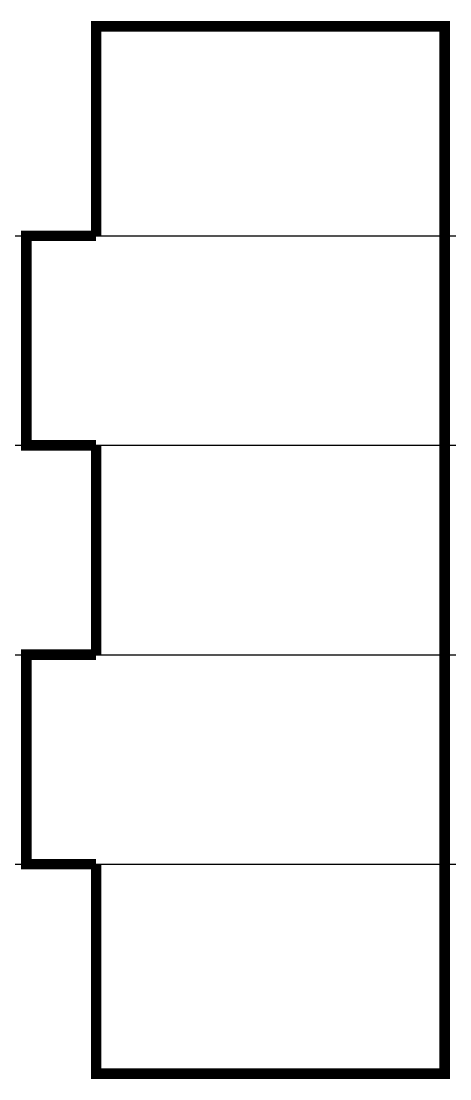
# Model space of a CAD drawing. Header units: millimetres. Extents: x -14.3 to 10.3, y -30.3 to 30.3.
import ezdxf

# ---------------------------------------------------------------- set-up
doc = ezdxf.new("R2010")
doc.units = ezdxf.units.MM
doc.linetypes.add('K5LT_BASIC', pattern=[0])

msp = doc.modelspace()

# ---------------------------------------------------------------- linework, layer by layer
at = {"color": 9}
for p in [(-5.869, 18), (-5.34, 6), (0, -6), (-4.017, -18)]:
    msp.add_xline(p, (1, 0), dxfattribs=at)
at = {"color": 5, "linetype": 'K5LT_BASIC', "const_width": 0.6}
for points in [[(-10, -18), (-10, -30), (10, -30), (10, 30), (-10, 30), (-10, 18)], [(-10, 18), (-14, 18), (-14, 6), (-10, 6)], [(-10, 6), (-10, -6)], [(-10, -6), (-14, -6), (-14, -18), (-10, -18)]]:
    msp.add_lwpolyline(points, dxfattribs=at)

doc.saveas('drawing.dxf')
